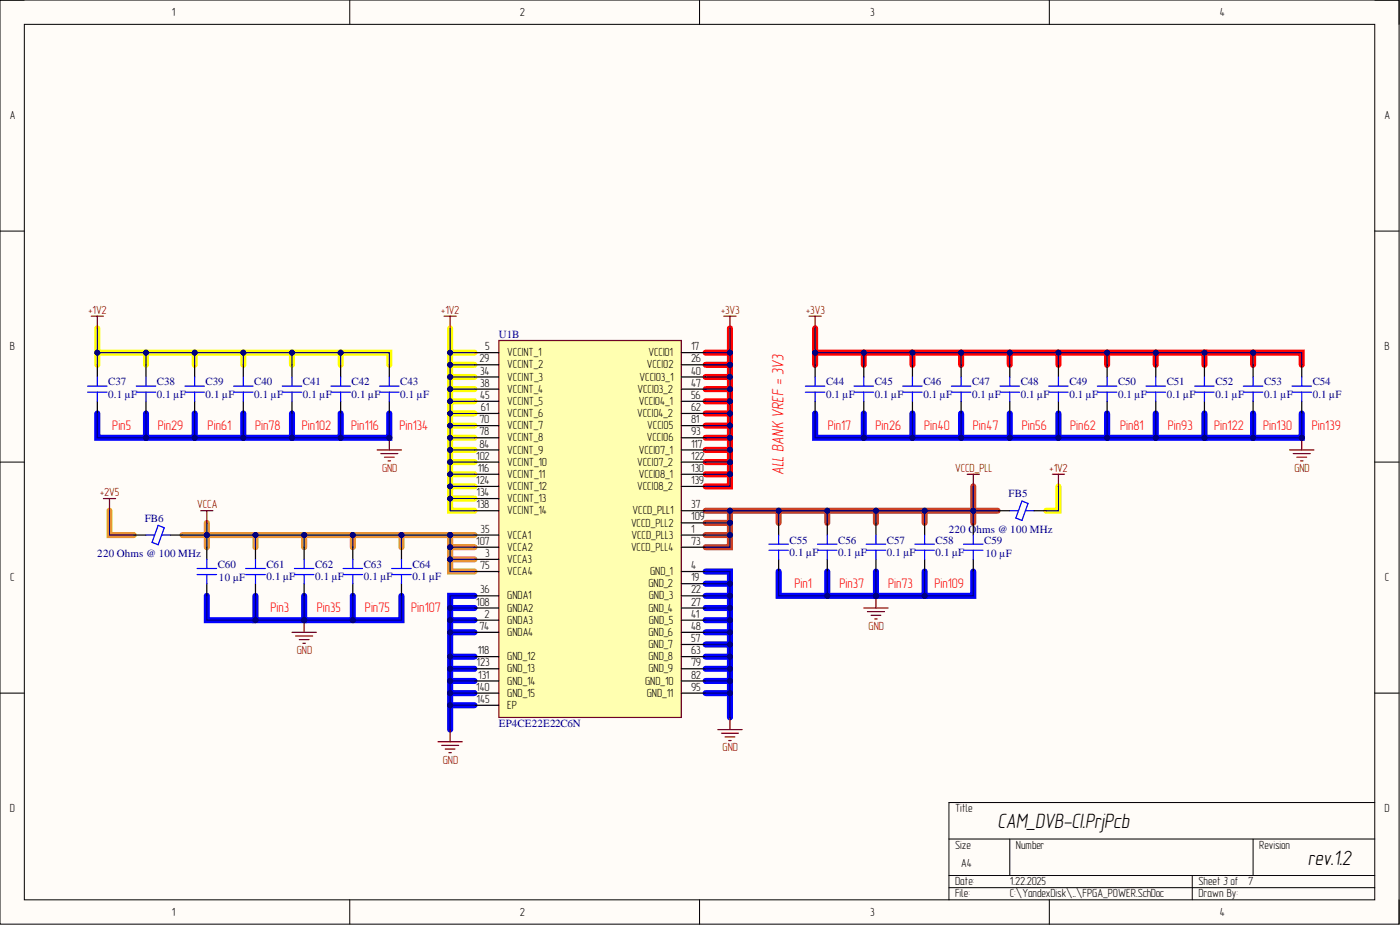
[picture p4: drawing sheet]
<svg xmlns="http://www.w3.org/2000/svg" width="292mm" height="193mm" viewBox="0 0 292 193" stroke-linecap="round" stroke-linejoin="round" font-family="sans-serif">
<defs><g id="words">
<g font-size="4.4">
<text x="208.1" y="172.8">CAM_DVB-CI.PrjPcb</text>
<text x="272.9" y="180.4">rev.1.2</text>
</g>
<text font-size="3.4" fill="#f00" x="163.5" y="99.2" transform="rotate(-90 163.5 99.2)">ALL BANK VREF = 3V3</text>
<g font-size="2.9" fill="#f00">
<text x="23.4" y="89.6">Pin5</text>
<text x="32.9" y="89.6">Pin29</text>
<text x="43.3" y="89.6">Pin61</text>
<text x="53.2" y="89.6">Pin78</text>
<text x="63" y="89.6">Pin102</text>
<text x="73.3" y="89.6">Pin116</text>
<text x="83.3" y="89.6">Pin134</text>
<text x="172.7" y="89.6">Pin17</text>
<text x="182.7" y="89.6">Pin26</text>
<text x="192.8" y="89.6">Pin40</text>
<text x="203" y="89.6">Pin47</text>
<text x="213.2" y="89.6">Pin56</text>
<text x="223.3" y="89.6">Pin62</text>
<text x="233.7" y="89.6">Pin81</text>
<text x="243.7" y="89.6">Pin93</text>
<text x="253.3" y="89.6">Pin122</text>
<text x="263.6" y="89.6">Pin130</text>
<text x="273.7" y="89.6">Pin139</text>
<text x="165.8" y="122.6">Pin1</text>
<text x="175.1" y="122.6">Pin37</text>
<text x="185.3" y="122.6">Pin73</text>
<text x="194.9" y="122.6">Pin109</text>
<text x="56.4" y="127.7">Pin3</text>
<text x="66.1" y="127.7">Pin35</text>
<text x="76.2" y="127.7">Pin75</text>
<text x="85.8" y="127.7">Pin107</text>
</g>
<g font-size="2.5">
<text x="35.9" y="3.3">1</text>
<text x="108.5" y="3.3">2</text>
<text x="181.6" y="3.3">3</text>
<text x="254.5" y="3.3">4</text>
<text x="2" y="24.9">A</text>
<text x="288.9" y="24.9">A</text>
<text x="2" y="73.1">B</text>
<text x="100" y="75.6">29</text>
<text x="101.2" y="73.1">5</text>
<text x="105.8" y="74.3">VCCINT_1</text>
<text x="105.8" y="76.9">VCCINT_2</text>
<text x="135" y="76.9">VCCIO2</text>
<text x="135.3" y="74.3">VCCIO1</text>
<text x="144.2" y="73.1">17</text>
<text x="144.2" y="75.6">26</text>
<text x="288.9" y="73.1">B</text>
<text x="100.2" y="78.1">34</text>
<text x="100.2" y="80.7">38</text>
<text x="100.2" y="83.2">45</text>
<text x="105.8" y="79.4">VCCINT_3</text>
<text x="105.8" y="81.9">VCCINT_4</text>
<text x="133" y="81.9">VCCIO3_2</text>
<text x="133.4" y="79.4">VCCIO3_1</text>
<text x="144.2" y="78.1">40</text>
<text x="144.2" y="80.7">47</text>
<text x="144.2" y="83.2">56</text>
<text x="100" y="88.3">70</text>
<text x="100.3" y="85.7">61</text>
<text x="105.8" y="84.5">VCCINT_5</text>
<text x="105.8" y="87">VCCINT_6</text>
<text x="105.8" y="89.6">VCCINT_7</text>
<text x="132.9" y="87">VCCIO4_2</text>
<text x="133.3" y="84.5">VCCIO4_1</text>
<text x="135" y="89.6">VCCIO5</text>
<text x="144.2" y="85.7">62</text>
<text x="144.2" y="88.3">81</text>
<text x="99.3" y="95.9">102</text>
<text x="100" y="93.4">84</text>
<text x="100" y="90.8">78</text>
<text x="105.8" y="94.6">VCCINT_9</text>
<text x="105.8" y="92.1">VCCINT_8</text>
<text x="133.3" y="94.6">VCCIO7_1</text>
<text x="135" y="92.1">VCCIO6</text>
<text x="144.2" y="90.8">93</text>
<text x="144.2" y="95.9">122</text>
<text x="144.2" y="93.4">117</text>
<text x="99.3" y="101">124</text>
<text x="99.7" y="98.4">116</text>
<text x="105.8" y="97.2">VCCINT_10</text>
<text x="105.8" y="99.7">VCCINT_11</text>
<text x="132.9" y="97.2">VCCIO7_2</text>
<text x="133.3" y="99.7">VCCIO8_1</text>
<text x="144.2" y="101">139</text>
<text x="144.2" y="98.4">130</text>
<text x="99.4" y="106">138</text>
<text x="99.4" y="103.5">134</text>
<text x="105.8" y="107.3">VCCINT_14</text>
<text x="105.8" y="104.8">VCCINT_13</text>
<text x="105.8" y="102.2">VCCINT_12</text>
<text x="132" y="107.3">VCCD_PLL1</text>
<text x="132.9" y="102.2">VCCIO8_2</text>
<text x="144.2" y="106">37</text>
<text x="99.3" y="113.6">107</text>
<text x="100.3" y="111.1">35</text>
<text x="105.8" y="112.4">VCCA1</text>
<text x="131.7" y="109.8">VCCD_PLL2</text>
<text x="131.7" y="112.4">VCCD_PLL3</text>
<text x="144.2" y="111.1">1</text>
<text x="144.2" y="113.6">73</text>
<text x="144.2" y="108.6">109</text>
<text x="100.2" y="118.7">75</text>
<text x="101.2" y="116.2">3</text>
<text x="105.8" y="117.5">VCCA3</text>
<text x="105.8" y="114.9">VCCA2</text>
<text x="105.8" y="120">VCCA4</text>
<text x="131.7" y="114.9">VCCD_PLL4</text>
<text x="135.6" y="120">GND_1</text>
<text x="144.2" y="118.7">4</text>
<text x="2.1" y="121.3">C</text>
<text x="100.2" y="123.8">36</text>
<text x="105.8" y="125.1">GNDA1</text>
<text x="135.3" y="122.5">GND_2</text>
<text x="135.4" y="125.1">GND_3</text>
<text x="144.2" y="121.3">19</text>
<text x="144.2" y="123.8">22</text>
<text x="288.9" y="121.3">C</text>
<text x="99.3" y="126.3">108</text>
<text x="100" y="131.4">74</text>
<text x="101.1" y="128.9">2</text>
<text x="105.8" y="130.1">GNDA3</text>
<text x="105.8" y="127.6">GNDA2</text>
<text x="135.3" y="127.6">GND_4</text>
<text x="135.4" y="130.1">GND_5</text>
<text x="144.2" y="126.3">27</text>
<text x="144.2" y="128.9">41</text>
<text x="144.2" y="131.4">48</text>
<text x="99.7" y="136.5">118</text>
<text x="105.8" y="132.7">GNDA4</text>
<text x="105.8" y="137.7">GND_12</text>
<text x="135.3" y="132.7">GND_6</text>
<text x="135.3" y="135.2">GND_7</text>
<text x="135.3" y="137.7">GND_8</text>
<text x="144.2" y="133.9">57</text>
<text x="144.2" y="136.5">63</text>
<text x="99.4" y="139">123</text>
<text x="99.8" y="141.6">131</text>
<text x="105.8" y="142.8">GND_14</text>
<text x="105.8" y="140.3">GND_13</text>
<text x="134.6" y="142.8">GND_10</text>
<text x="135.3" y="140.3">GND_9</text>
<text x="144.2" y="141.6">82</text>
<text x="144.2" y="139">79</text>
<text x="99.3" y="144.1">140</text>
<text x="99.4" y="146.6">145</text>
<text x="105.8" y="147.9">EP</text>
<text x="105.8" y="145.4">GND_15</text>
<text x="135" y="145.4">GND_11</text>
<text x="144.2" y="144.1">95</text>
<text x="2" y="169.5">D</text>
<text x="199.3" y="169.5">Title</text>
<text x="288.9" y="169.5">D</text>
<text x="199.3" y="177.1">Size</text>
<text x="212" y="177.1">Number</text>
<text x="262.7" y="177.1">Revision</text>
<text x="199.3" y="184.7">Date:</text>
<text x="200.5" y="180.9">A4</text>
<text x="210.7" y="184.7">1.22.2025</text>
<text x="250" y="184.7">Sheet 3 of</text>
<text x="260.2" y="184.7">7</text>
<text x="35.9" y="191">1</text>
<text x="108.5" y="191">2</text>
<text x="181.6" y="191">3</text>
<text x="199.3" y="187.2">File:</text>
<text x="210.7" y="187.2">C:\YandexDisk\..\FPGA_POWER.SchDoc</text>
<text x="250" y="187.2">Drawn By:</text>
<text x="254.5" y="191">4</text>
</g>
<g font-size="2.5" fill="#800000">
<text x="18.4" y="65.5">+1V2</text>
<text x="92.1" y="65.5">+1V2</text>
<text x="150.4" y="65.5">+3V3</text>
<text x="168.2" y="65.5">+3V3</text>
<text x="79.7" y="98.4">GND</text>
<text x="199.3" y="98.4">VCCD_PLL</text>
<text x="219" y="98.4">+1V2</text>
<text x="270.1" y="98.4">GND</text>
<text x="20.9" y="103.5">+2V5</text>
<text x="41.1" y="106">VCCA</text>
<text x="181.2" y="131.4">GND</text>
<text x="61.9" y="136.5">GND</text>
<text x="92.4" y="159.3">GND</text>
<text x="150.8" y="156.8">GND</text>
</g>
<g font-size="2.3" fill="#000080">
<text x="104.1" y="70.5">U1B</text>
<text x="22.6" y="83">0.1 µF</text>
<text x="22.6" y="80.4">C37</text>
<text x="32.7" y="83">0.1 µF</text>
<text x="32.7" y="80.4">C38</text>
<text x="42.9" y="83">0.1 µF</text>
<text x="42.9" y="80.4">C39</text>
<text x="53.1" y="83">0.1 µF</text>
<text x="53.1" y="80.4">C40</text>
<text x="63.2" y="83">0.1 µF</text>
<text x="63.2" y="80.4">C41</text>
<text x="73.4" y="83">0.1 µF</text>
<text x="73.4" y="80.4">C42</text>
<text x="83.5" y="83">0.1 µF</text>
<text x="83.5" y="80.4">C43</text>
<text x="172.4" y="83">0.1 µF</text>
<text x="172.4" y="80.4">C44</text>
<text x="182.5" y="83">0.1 µF</text>
<text x="182.5" y="80.4">C45</text>
<text x="192.7" y="83">0.1 µF</text>
<text x="192.7" y="80.4">C46</text>
<text x="202.8" y="83">0.1 µF</text>
<text x="202.8" y="80.4">C47</text>
<text x="213" y="83">0.1 µF</text>
<text x="213" y="80.4">C48</text>
<text x="223.1" y="83">0.1 µF</text>
<text x="223.1" y="80.4">C49</text>
<text x="233.3" y="83">0.1 µF</text>
<text x="233.3" y="80.4">C50</text>
<text x="243.4" y="83">0.1 µF</text>
<text x="243.4" y="80.4">C51</text>
<text x="253.6" y="83">0.1 µF</text>
<text x="253.6" y="80.4">C52</text>
<text x="263.7" y="83">0.1 µF</text>
<text x="263.7" y="80.4">C53</text>
<text x="273.9" y="83">0.1 µF</text>
<text x="273.9" y="80.4">C54</text>
<text x="210.4" y="103.8">FB5</text>
<text x="30.2" y="108.8">FB6</text>
<text x="164.7" y="113.4">C55</text>
<text x="174.9" y="113.4">C56</text>
<text x="185" y="113.4">C57</text>
<text x="195.2" y="113.4">C58</text>
<text x="198" y="111.1">220 O</text>
<text x="203.8" y="111.1">hms @ 100 MHz</text>
<text x="205.4" y="113.4">C59</text>
<text x="20.3" y="116.2">220 Ohms @ 100 MHz</text>
<text x="45.4" y="118.5">C60</text>
<text x="55.6" y="118.5">C61</text>
<text x="65.7" y="118.5">C62</text>
<text x="75.9" y="118.5">C63</text>
<text x="86" y="118.5">C64</text>
<text x="164.7" y="115.9">0.1 µF</text>
<text x="174.9" y="115.9">0.1 µF</text>
<text x="185" y="115.9">0.1 µF</text>
<text x="195.2" y="115.9">0.1 µF</text>
<text x="205.6" y="116.2">10 µF</text>
<text x="45.7" y="121.3">10 µF</text>
<text x="55.6" y="121">0.1 µF</text>
<text x="65.7" y="121">0.1 µF</text>
<text x="75.9" y="121">0.1 µF</text>
<text x="86" y="121">0.1 µF</text>
<text x="104.1" y="151.7">EP4CE22E22C6N</text>
</g>
</g></defs>
<path d="M0 0h291.9v192.8h-291.9z" fill-rule="evenodd" fill="#fffcf8"/>
<path d="M0 0h291.9v192.8h-291.9z" fill="none" stroke="#000" stroke-width=".21"/>
<path d="M5.1 5.1h281.7v182.6h-281.7z" fill-rule="evenodd" fill="#fffcf8"/>
<g fill="none" stroke="#000" stroke-width=".21">
<path d="M0 0h5.1M5.1 5.1h281.7v182.6h-281.7zM73 0v5.1M146 0v5.1M218.9 0v5.1M286.8 0h5.1v5.1M0 48.2h5.1M286.8 48.2h5.1M0 96.4h5.1M286.8 96.4h5.1M0 144.6h5.1M286.8 144.6h5.1"/>
<path d="M198 175h88.8M210.7 175v7.6M261.4 175v7.6M286.8 167.4h-88.8v20.3M73 187.7v5.1M146 187.7v5.1M198 182.6h88.8M198 185.2h88.8M218.9 187.7v5.1M248.8 182.6v5.1M291.9 187.7v5.1"/>
</g>
<g fill="none" stroke="#00f" stroke-width="1.3">
<path d="M20.3 86.3v5h60.9v-5M30.5 86.3v5M40.6 86.3v5M50.8 86.3v5M60.9 86.3v5M71.1 86.3v5M170.1 86.3v5h81.2v-5M180.2 86.3v5M190.4 86.3v5M200.5 86.3v5M210.7 86.3v5M220.8 86.3v5"/>
<path d="M231 86.3v5M241.1 86.3v5M261.4 86.3v5M271.6 86.3v5h-20.3M147.2 119.2h5.1v30.5M162.5 119.2v5.1h20.3M172.6 119.2v5.1M182.8 119.2v5.1h10.1v-5.1M203.1 119.2v5.1h-10.2M43.2 124.3v5.1h10.1M53.3 124.3v5.1h10.2v-5.1M73.6 124.3v5.1"/>
<path d="M83.8 124.3v5.1h-20.3M93.9 139.5h5.1M93.9 137h5.1M93.9 131.9h5.1M93.9 129.4h5.1M93.9 126.8h5.1M99 124.3h-5.1v27.9M147.2 139.5h5.1M147.2 137h5.1M147.2 134.5h5.1M147.2 131.9h5.1M147.2 129.4h5.1"/>
<path d="M147.2 126.8h5.1M147.2 124.3h5.1M147.2 121.8h5.1M93.9 144.6h5.1M93.9 142.1h5.1M93.9 147.1h5.1M147.2 144.6h5.1M147.2 142.1h5.1"/>
</g>
<g fill="none" stroke="#ff0" stroke-width="1.3">
<path d="M20.3 73.6h60.9v2.5M20.3 68.5v7.6M30.5 73.6v2.5M40.6 73.6v2.5M50.8 73.6v2.5M60.9 73.6v2.5M71.1 73.6v2.5M93.9 68.5v33h5.1M93.9 78.6h5.1M93.9 76.1h5.1M93.9 73.6h5.1M93.9 91.3h5.1"/>
<path d="M93.9 88.8h5.1M93.9 86.3h5.1M93.9 83.7h5.1M93.9 81.2h5.1M93.9 98.9h5.1M93.9 96.4h5.1M93.9 93.9h5.1M93.9 101.5v5h5.1M93.9 104h5.1M220.8 101.5v5h-2.5"/>
</g>
<g fill="none" stroke="#f00" stroke-width="1.3">
<path d="M147.2 78.6h5.1M147.2 76.1h5.1M147.2 73.6h5.1M152.3 68.5v33h-5.1M170.1 73.6h81.2v2.5M170.1 68.5v7.6M180.2 73.6v2.5M190.4 73.6v2.5M200.5 73.6v2.5M210.7 73.6v2.5M220.8 73.6v2.5M231 73.6v2.5"/>
<path d="M241.1 73.6v2.5M251.3 73.6h20.3v2.5M261.4 73.6v2.5M147.2 91.3h5.1M147.2 88.8h5.1M147.2 86.3h5.1M147.2 83.7h5.1M147.2 81.2h5.1M147.2 98.9h5.1M147.2 96.4h5.1M147.2 93.9h5.1"/>
</g>
<path d="M147.2 106.5h60.9M147.2 109.1h5.1M147.2 111.6h5.1M152.3 106.5v7.7h-5.1M162.5 106.5v2.6M172.6 106.5v2.6M182.8 106.5v2.6M192.9 106.5v2.6M203.1 101.5v7.6" fill="none" stroke="#cc4125" stroke-width="1.3"/>
<path d="M38.1 111.6h55.8M43.2 109.1v5.1M53.3 111.6v2.6M63.5 111.6v2.6M73.6 111.6v2.6M83.8 111.6v2.6M93.9 111.6v7.6h5.1M93.9 116.7h5.1M93.9 114.2h5.1M93.9 111.6h5.1" fill="none" stroke="#e69138" stroke-width="1.3"/>
<path d="M22.8 106.5v5.1h5.1" fill="none" stroke="#f90" stroke-width="1.3"/>
<g fill="none" stroke="#000" stroke-width=".25">
<path d="M20.3 76.1v2.5M30.5 76.1v2.5M40.6 76.1v2.5M50.8 76.1v2.5M60.9 76.1v2.5M71.1 76.1v2.5M81.2 76.1v2.5M170.1 76.1v2.5M180.2 76.1v2.5M190.4 76.1v2.5M200.5 76.1v2.5M210.7 76.1v2.5"/>
<path d="M220.8 76.1v2.5M231 76.1v2.5M241.1 76.1v2.5M251.3 76.1v2.5M261.4 76.1v2.5M271.6 76.1v2.5M20.3 83.7v2.6M30.5 83.7v2.6M40.6 83.7v2.6M50.8 83.7v2.6M60.9 83.7v2.6M71.1 83.7v2.6"/>
<path d="M81.2 83.7v2.6M170.1 83.7v2.6M180.2 83.7v2.6M190.4 83.7v2.6M200.5 83.7v2.6M210.7 83.7v2.6M220.8 83.7v2.6M231 83.7v2.6M241.1 83.7v2.6M251.3 83.7v2.6M261.4 83.7v2.6M271.6 83.7v2.6"/>
<path d="M53.3 114.2v2.5M63.5 114.2v2.5M182.8 109.1v2.5M182.8 116.7v2.5M192.9 109.1v2.5M192.9 116.7v2.5M53.3 121.8v2.5M63.5 121.8v2.5"/>
</g>
<g fill="none" stroke="#00f" stroke-width=".25">
<path d="M20.3 78.6v1.9M30.5 78.6v1.9M40.6 78.6v1.9M50.8 78.6v1.9M60.9 78.6v1.9M71.1 78.6v1.9M81.2 78.6v1.9M170.1 78.6v1.9M180.2 78.6v1.9M190.4 78.6v1.9M200.5 78.6v1.9M210.7 78.6v1.9"/>
<path d="M220.8 78.6v1.9M231 78.6v1.9M241.1 78.6v1.9M251.3 78.6v1.9M261.4 78.6v1.9M271.6 78.6v1.9M18.3 80.5h4M18.3 81.8h4M20.3 81.8v1.9M28.4 80.5h4.1M28.4 81.8h4.1M30.5 81.8v1.9"/>
<path d="M38.6 80.5h4M38.6 81.8h4M40.6 81.8v1.9M48.7 80.5h4.1M48.7 81.8h4.1M50.8 81.8v1.9M58.9 80.5h4.1M58.9 81.8h4.1M60.9 81.8v1.9M69 80.5h4.1M69 81.8h4.1M71.1 81.8v1.9"/>
<path d="M79.2 80.5h4.1M79.2 81.8h4.1M81.2 81.8v1.9M168 80.5h4.1M168 81.8h4.1M170.1 81.8v1.9M178.2 80.5h4.1M178.2 81.8h4.1M180.2 81.8v1.9M188.3 80.5h4.1M188.3 81.8h4.1M190.4 81.8v1.9"/>
<path d="M198.5 80.5h4.1M198.5 81.8h4.1M200.5 81.8v1.9M208.7 80.5h4M208.7 81.8h4M210.7 81.8v1.9M218.8 80.5h4.1M218.8 81.8h4.1M220.8 81.8v1.9M229 80.5h4M229 81.8h4M231 81.8v1.9"/>
<path d="M239.1 80.5h4.1M239.1 81.8h4.1M241.1 81.8v1.9M249.3 80.5h4M249.3 81.8h4M251.3 81.8v1.9M259.4 80.5h4.1M259.4 81.8h4.1M261.4 81.8v1.9M269.6 80.5h4M269.6 81.8h4M271.6 81.8v1.9"/>
<path d="M51.3 118.6h4M51.3 119.9h4M53.3 116.7v1.9M53.3 119.9v1.9M61.4 118.6h4.1M61.4 119.9h4.1M63.5 116.7v1.9M63.5 119.9v1.9M180.7 113.5h4.1M180.7 114.8h4.1M182.8 111.6v1.9M182.8 114.8v1.9"/>
<path d="M190.9 113.5h4M190.9 114.8h4M192.9 111.6v1.9M192.9 114.8v1.9"/>
</g>
<path d="M19 66h2.6M20.3 66v2.5M78.7 93.9h5.1M79.5 94.6h3.5M80.2 95.4h2M81 96.1h.5M81.2 91.3v2.6M21.6 104h2.5M22.8 104v2.5" fill="none" stroke="#800000" stroke-width=".25"/>
<circle cx="81.2" cy="91.3" r=".51" fill="#000080"/>
<circle cx="81.2" cy="91.3" r=".51" fill="none" stroke="#000080" stroke-width=".21"/>
<path d="M60.9 131.9h5.1M61.7 132.7h3.5M62.4 133.4h2.1M63.2 134.2h.5M63.5 129.4v2.5" fill="none" stroke="#800000" stroke-width=".25"/>
<circle cx="63.5" cy="129.4" r=".51" fill="#000080"/>
<circle cx="63.5" cy="129.4" r=".51" fill="none" stroke="#000080" stroke-width=".21"/>
<path d="M269.1 93.9h5M269.8 94.6h3.6M270.6 95.4h2M271.3 96.1h.6M271.6 91.3v2.6" fill="none" stroke="#800000" stroke-width=".25"/>
<circle cx="271.6" cy="91.3" r=".51" fill="#000080"/>
<circle cx="271.6" cy="91.3" r=".51" fill="none" stroke="#000080" stroke-width=".21"/>
<path d="M104.1 71h38v78.7h-38z" fill-rule="evenodd" fill="#ffffb0"/>
<g fill="none" stroke="#800000" stroke-width=".25">
<path d="M92.6 66h2.6M93.9 66v2.5M104.1 71h38v78.7h-38zM151 66h2.6M152.3 66v2.5M219.6 98.9h2.5M220.8 98.9v2.6M180.2 126.8h5.1M181 127.6h3.5M181.7 128.4h2.1M182.5 129.1h.5M182.8 124.3v2.5"/>
<path d="M91.4 154.7h5.1M92.1 155.5h3.6M92.9 156.3h2M93.7 157h.5M93.9 152.2v2.5M149.8 152.2h5M150.5 153h3.6M151.3 153.7h2M152 154.5h.6M152.3 149.7v2.5"/>
</g>
<g fill="none" stroke="#000" stroke-width=".25">
<path d="M99 73.6h5.1M99 76.1h5.1M99 78.6h5.1M142.1 73.6h5.1M142.1 76.1h5.1M142.1 78.6h5.1M99 81.2h5.1M99 83.7h5.1M99 86.3h5.1M99 88.8h5.1M99 96.4h5.1M99 91.3h5.1"/>
<path d="M99 93.9h5.1M99 98.9h5.1M142.1 81.2h5.1M142.1 83.7h5.1M142.1 86.3h5.1M142.1 88.8h5.1M142.1 96.4h5.1M142.1 91.3h5.1M142.1 93.9h5.1M142.1 98.9h5.1M27.9 111.6h2.6M35.5 111.6h2.6"/>
<path d="M73.6 114.2v2.5M83.8 114.2v2.5M99 111.6h5.1M99 116.7h5.1M99 106.5h5.1M99 114.2h5.1M99 119.2h5.1M99 101.5h5.1M99 104h5.1M142.1 111.6h5.1M142.1 106.5h5.1M142.1 114.2h5.1"/>
<path d="M142.1 119.2h5.1M142.1 101.5h5.1M142.1 109.1h5.1M162.5 109.1v2.5M162.5 116.7v2.5M172.6 109.1v2.5M172.6 116.7v2.5M73.6 121.8v2.5M83.8 121.8v2.5M99 129.4h5.1M99 124.3h5.1M99 126.8h5.1"/>
<path d="M99 131.9h5.1M99 137h5.1M99 139.5h5.1M142.1 129.4h5.1M142.1 121.8h5.1M142.1 124.3h5.1M142.1 126.8h5.1M142.1 131.9h5.1M142.1 134.5h5.1M142.1 137h5.1M142.1 139.5h5.1M99 144.6h5.1"/>
<path d="M99 142.1h5.1M99 147.1h5.1M142.1 144.6h5.1M142.1 142.1h5.1"/>
</g>
<g fill="none" stroke="#00f" stroke-width=".25">
<path d="M30.5 111.6h1.7M33 109.6l1.3 .5-1.3 3.5-1.3-.5zM33.8 111.6h1.7M71.6 118.6h4M71.6 119.9h4M73.6 116.7v1.9M73.6 119.9v1.9M81.7 118.6h4.1M81.7 119.9h4.1M83.8 116.7v1.9M83.8 119.9v1.9M160.4 113.5h4.1"/>
<path d="M160.4 114.8h4.1M162.5 111.6v1.9M162.5 114.8v1.9M170.6 113.5h4M170.6 114.8h4M172.6 111.6v1.9M172.6 114.8v1.9"/>
</g>
<circle cx="182.8" cy="124.3" r=".51" fill="#000080"/>
<circle cx="182.8" cy="124.3" r=".51" fill="none" stroke="#000080" stroke-width=".21"/>
<path d="M41.1 118.6h4.1M41.1 119.9h4.1M43.2 116.7v1.9M43.2 119.9v1.9M201 113.5h4.1M201 114.8h4.1M203.1 111.6v1.9M203.1 114.8v1.9M210.7 106.5h1.8M213.2 104.5l1.3 .5-1.3 3.6-1.2-.5zM214 106.5h1.8" fill="none" stroke="#00f" stroke-width=".25"/>
<path d="M43.2 114.2v2.5M203.1 109.1v2.5M203.1 116.7v2.5M208.1 106.5h2.6M215.8 106.5h2.5M43.2 121.8v2.5" fill="none" stroke="#000" stroke-width=".25"/>
<path d="M168.8 66h2.5M170.1 66v2.5M201.8 98.9h2.5M203.1 98.9v2.6M41.9 106.5h2.5M43.2 106.5v2.6" fill="none" stroke="#800000" stroke-width=".25"/>
<path d="M53.3 124.3v5.1h10.2v-5.1" fill="none" stroke="#000080" stroke-width=".25"/>
<circle cx="53.3" cy="129.4" r=".51" fill="#000080"/>
<circle cx="53.3" cy="129.4" r=".51" fill="none" stroke="#000080" stroke-width=".21"/>
<circle cx="63.5" cy="129.4" r=".51" fill="#000080"/>
<circle cx="63.5" cy="129.4" r=".51" fill="none" stroke="#000080" stroke-width=".21"/>
<path d="M30.5 86.3v5" fill="none" stroke="#000080" stroke-width=".25"/>
<circle cx="30.5" cy="91.3" r=".51" fill="#000080"/>
<circle cx="30.5" cy="91.3" r=".51" fill="none" stroke="#000080" stroke-width=".21"/>
<path d="M40.6 86.3v5" fill="none" stroke="#000080" stroke-width=".25"/>
<circle cx="40.6" cy="91.3" r=".51" fill="#000080"/>
<circle cx="40.6" cy="91.3" r=".51" fill="none" stroke="#000080" stroke-width=".21"/>
<path d="M50.8 86.3v5" fill="none" stroke="#000080" stroke-width=".25"/>
<circle cx="50.8" cy="91.3" r=".51" fill="#000080"/>
<circle cx="50.8" cy="91.3" r=".51" fill="none" stroke="#000080" stroke-width=".21"/>
<path d="M60.9 86.3v5" fill="none" stroke="#000080" stroke-width=".25"/>
<circle cx="60.9" cy="91.3" r=".51" fill="#000080"/>
<circle cx="60.9" cy="91.3" r=".51" fill="none" stroke="#000080" stroke-width=".21"/>
<path d="M71.1 86.3v5" fill="none" stroke="#000080" stroke-width=".25"/>
<circle cx="71.1" cy="91.3" r=".51" fill="#000080"/>
<circle cx="71.1" cy="91.3" r=".51" fill="none" stroke="#000080" stroke-width=".21"/>
<path d="M180.2 86.3v5" fill="none" stroke="#000080" stroke-width=".25"/>
<circle cx="180.2" cy="91.3" r=".51" fill="#000080"/>
<circle cx="180.2" cy="91.3" r=".51" fill="none" stroke="#000080" stroke-width=".21"/>
<path d="M190.4 86.3v5" fill="none" stroke="#000080" stroke-width=".25"/>
<circle cx="190.4" cy="91.3" r=".51" fill="#000080"/>
<circle cx="190.4" cy="91.3" r=".51" fill="none" stroke="#000080" stroke-width=".21"/>
<path d="M200.5 86.3v5" fill="none" stroke="#000080" stroke-width=".25"/>
<circle cx="200.5" cy="91.3" r=".51" fill="#000080"/>
<circle cx="200.5" cy="91.3" r=".51" fill="none" stroke="#000080" stroke-width=".21"/>
<path d="M210.7 86.3v5" fill="none" stroke="#000080" stroke-width=".25"/>
<circle cx="210.7" cy="91.3" r=".51" fill="#000080"/>
<circle cx="210.7" cy="91.3" r=".51" fill="none" stroke="#000080" stroke-width=".21"/>
<path d="M220.8 86.3v5" fill="none" stroke="#000080" stroke-width=".25"/>
<circle cx="220.8" cy="91.3" r=".51" fill="#000080"/>
<circle cx="220.8" cy="91.3" r=".51" fill="none" stroke="#000080" stroke-width=".21"/>
<path d="M231 86.3v5" fill="none" stroke="#000080" stroke-width=".25"/>
<circle cx="231" cy="91.3" r=".51" fill="#000080"/>
<circle cx="231" cy="91.3" r=".51" fill="none" stroke="#000080" stroke-width=".21"/>
<path d="M241.1 86.3v5" fill="none" stroke="#000080" stroke-width=".25"/>
<circle cx="241.1" cy="91.3" r=".51" fill="#000080"/>
<circle cx="241.1" cy="91.3" r=".51" fill="none" stroke="#000080" stroke-width=".21"/>
<path d="M261.4 86.3v5" fill="none" stroke="#000080" stroke-width=".25"/>
<circle cx="261.5" cy="91.3" r=".51" fill="#000080"/>
<circle cx="261.5" cy="91.3" r=".51" fill="none" stroke="#000080" stroke-width=".21"/>
<path d="M71.1 73.6v2.5" fill="none" stroke="#000080" stroke-width=".25"/>
<circle cx="71.1" cy="73.6" r=".51" fill="#000080"/>
<circle cx="71.1" cy="73.6" r=".51" fill="none" stroke="#000080" stroke-width=".21"/>
<path d="M60.9 73.6v2.5" fill="none" stroke="#000080" stroke-width=".25"/>
<circle cx="60.9" cy="73.6" r=".51" fill="#000080"/>
<circle cx="60.9" cy="73.6" r=".51" fill="none" stroke="#000080" stroke-width=".21"/>
<path d="M50.8 73.6v2.5" fill="none" stroke="#000080" stroke-width=".25"/>
<circle cx="50.8" cy="73.6" r=".51" fill="#000080"/>
<circle cx="50.8" cy="73.6" r=".51" fill="none" stroke="#000080" stroke-width=".21"/>
<path d="M40.6 73.6v2.5" fill="none" stroke="#000080" stroke-width=".25"/>
<circle cx="40.6" cy="73.6" r=".51" fill="#000080"/>
<circle cx="40.6" cy="73.6" r=".51" fill="none" stroke="#000080" stroke-width=".21"/>
<path d="M30.5 73.6v2.5" fill="none" stroke="#000080" stroke-width=".25"/>
<circle cx="30.5" cy="73.6" r=".51" fill="#000080"/>
<circle cx="30.5" cy="73.6" r=".51" fill="none" stroke="#000080" stroke-width=".21"/>
<path d="M241.1 73.6v2.5" fill="none" stroke="#000080" stroke-width=".25"/>
<circle cx="241.1" cy="73.6" r=".51" fill="#000080"/>
<circle cx="241.1" cy="73.6" r=".51" fill="none" stroke="#000080" stroke-width=".21"/>
<path d="M231 73.6v2.5" fill="none" stroke="#000080" stroke-width=".25"/>
<circle cx="231" cy="73.6" r=".51" fill="#000080"/>
<circle cx="231" cy="73.6" r=".51" fill="none" stroke="#000080" stroke-width=".21"/>
<path d="M220.8 73.6v2.5" fill="none" stroke="#000080" stroke-width=".25"/>
<circle cx="220.8" cy="73.6" r=".51" fill="#000080"/>
<circle cx="220.8" cy="73.6" r=".51" fill="none" stroke="#000080" stroke-width=".21"/>
<path d="M210.7 73.6v2.5" fill="none" stroke="#000080" stroke-width=".25"/>
<circle cx="210.7" cy="73.6" r=".51" fill="#000080"/>
<circle cx="210.7" cy="73.6" r=".51" fill="none" stroke="#000080" stroke-width=".21"/>
<path d="M200.5 73.6v2.5" fill="none" stroke="#000080" stroke-width=".25"/>
<circle cx="200.5" cy="73.6" r=".51" fill="#000080"/>
<circle cx="200.5" cy="73.6" r=".51" fill="none" stroke="#000080" stroke-width=".21"/>
<path d="M190.4 73.6v2.5" fill="none" stroke="#000080" stroke-width=".25"/>
<circle cx="190.4" cy="73.6" r=".51" fill="#000080"/>
<circle cx="190.4" cy="73.6" r=".51" fill="none" stroke="#000080" stroke-width=".21"/>
<path d="M180.2 73.6v2.5" fill="none" stroke="#000080" stroke-width=".25"/>
<circle cx="180.2" cy="73.6" r=".51" fill="#000080"/>
<circle cx="180.2" cy="73.6" r=".51" fill="none" stroke="#000080" stroke-width=".21"/>
<path d="M261.4 73.6v2.5" fill="none" stroke="#000080" stroke-width=".25"/>
<circle cx="261.5" cy="73.6" r=".51" fill="#000080"/>
<circle cx="261.5" cy="73.6" r=".51" fill="none" stroke="#000080" stroke-width=".21"/>
<path d="M147.2 144.6h5.1" fill="none" stroke="#000080" stroke-width=".25"/>
<circle cx="152.3" cy="144.6" r=".51" fill="#000080"/>
<circle cx="152.3" cy="144.6" r=".51" fill="none" stroke="#000080" stroke-width=".21"/>
<path d="M147.2 142.1h5.1" fill="none" stroke="#000080" stroke-width=".25"/>
<circle cx="152.3" cy="142.1" r=".51" fill="#000080"/>
<circle cx="152.3" cy="142.1" r=".51" fill="none" stroke="#000080" stroke-width=".21"/>
<path d="M147.2 139.5h5.1" fill="none" stroke="#000080" stroke-width=".25"/>
<circle cx="152.3" cy="139.5" r=".51" fill="#000080"/>
<circle cx="152.3" cy="139.5" r=".51" fill="none" stroke="#000080" stroke-width=".21"/>
<path d="M147.2 137h5.1" fill="none" stroke="#000080" stroke-width=".25"/>
<circle cx="152.3" cy="137" r=".51" fill="#000080"/>
<circle cx="152.3" cy="137" r=".51" fill="none" stroke="#000080" stroke-width=".21"/>
<path d="M147.2 134.5h5.1" fill="none" stroke="#000080" stroke-width=".25"/>
<circle cx="152.3" cy="134.5" r=".51" fill="#000080"/>
<circle cx="152.3" cy="134.5" r=".51" fill="none" stroke="#000080" stroke-width=".21"/>
<path d="M147.2 131.9h5.1" fill="none" stroke="#000080" stroke-width=".25"/>
<circle cx="152.3" cy="131.9" r=".51" fill="#000080"/>
<circle cx="152.3" cy="131.9" r=".51" fill="none" stroke="#000080" stroke-width=".21"/>
<path d="M147.2 129.4h5.1" fill="none" stroke="#000080" stroke-width=".25"/>
<circle cx="152.3" cy="129.4" r=".51" fill="#000080"/>
<circle cx="152.3" cy="129.4" r=".51" fill="none" stroke="#000080" stroke-width=".21"/>
<path d="M147.2 126.8h5.1" fill="none" stroke="#000080" stroke-width=".25"/>
<circle cx="152.3" cy="126.8" r=".51" fill="#000080"/>
<circle cx="152.3" cy="126.8" r=".51" fill="none" stroke="#000080" stroke-width=".21"/>
<path d="M147.2 124.3h5.1" fill="none" stroke="#000080" stroke-width=".25"/>
<circle cx="152.3" cy="124.3" r=".51" fill="#000080"/>
<circle cx="152.3" cy="124.3" r=".51" fill="none" stroke="#000080" stroke-width=".21"/>
<path d="M147.2 121.8h5.1" fill="none" stroke="#000080" stroke-width=".25"/>
<circle cx="152.3" cy="121.8" r=".51" fill="#000080"/>
<circle cx="152.3" cy="121.8" r=".51" fill="none" stroke="#000080" stroke-width=".21"/>
<path d="M93.9 147.1h5.1" fill="none" stroke="#000080" stroke-width=".25"/>
<circle cx="93.9" cy="147.1" r=".51" fill="#000080"/>
<circle cx="93.9" cy="147.1" r=".51" fill="none" stroke="#000080" stroke-width=".21"/>
<path d="M93.9 144.6h5.1" fill="none" stroke="#000080" stroke-width=".25"/>
<circle cx="93.9" cy="144.6" r=".51" fill="#000080"/>
<circle cx="93.9" cy="144.6" r=".51" fill="none" stroke="#000080" stroke-width=".21"/>
<path d="M93.9 142.1h5.1" fill="none" stroke="#000080" stroke-width=".25"/>
<circle cx="93.9" cy="142.1" r=".51" fill="#000080"/>
<circle cx="93.9" cy="142.1" r=".51" fill="none" stroke="#000080" stroke-width=".21"/>
<path d="M93.9 139.5h5.1" fill="none" stroke="#000080" stroke-width=".25"/>
<circle cx="93.9" cy="139.5" r=".51" fill="#000080"/>
<circle cx="93.9" cy="139.5" r=".51" fill="none" stroke="#000080" stroke-width=".21"/>
<path d="M93.9 137h5.1" fill="none" stroke="#000080" stroke-width=".25"/>
<circle cx="93.9" cy="137" r=".51" fill="#000080"/>
<circle cx="93.9" cy="137" r=".51" fill="none" stroke="#000080" stroke-width=".21"/>
<path d="M93.9 131.9h5.1" fill="none" stroke="#000080" stroke-width=".25"/>
<circle cx="93.9" cy="131.9" r=".51" fill="#000080"/>
<circle cx="93.9" cy="131.9" r=".51" fill="none" stroke="#000080" stroke-width=".21"/>
<path d="M93.9 129.4h5.1" fill="none" stroke="#000080" stroke-width=".25"/>
<circle cx="93.9" cy="129.4" r=".51" fill="#000080"/>
<circle cx="93.9" cy="129.4" r=".51" fill="none" stroke="#000080" stroke-width=".21"/>
<path d="M93.9 126.8h5.1" fill="none" stroke="#000080" stroke-width=".25"/>
<circle cx="93.9" cy="126.8" r=".51" fill="#000080"/>
<circle cx="93.9" cy="126.8" r=".51" fill="none" stroke="#000080" stroke-width=".21"/>
<path d="M147.2 91.3h5.1" fill="none" stroke="#000080" stroke-width=".25"/>
<circle cx="152.3" cy="91.3" r=".51" fill="#000080"/>
<circle cx="152.3" cy="91.3" r=".51" fill="none" stroke="#000080" stroke-width=".21"/>
<path d="M147.2 88.8h5.1" fill="none" stroke="#000080" stroke-width=".25"/>
<circle cx="152.3" cy="88.8" r=".51" fill="#000080"/>
<circle cx="152.3" cy="88.8" r=".51" fill="none" stroke="#000080" stroke-width=".21"/>
<path d="M147.2 86.3h5.1" fill="none" stroke="#000080" stroke-width=".25"/>
<circle cx="152.3" cy="86.3" r=".51" fill="#000080"/>
<circle cx="152.3" cy="86.3" r=".51" fill="none" stroke="#000080" stroke-width=".21"/>
<path d="M147.2 83.7h5.1" fill="none" stroke="#000080" stroke-width=".25"/>
<circle cx="152.3" cy="83.7" r=".51" fill="#000080"/>
<circle cx="152.3" cy="83.7" r=".51" fill="none" stroke="#000080" stroke-width=".21"/>
<path d="M147.2 81.2h5.1" fill="none" stroke="#000080" stroke-width=".25"/>
<circle cx="152.3" cy="81.2" r=".51" fill="#000080"/>
<circle cx="152.3" cy="81.2" r=".51" fill="none" stroke="#000080" stroke-width=".21"/>
<path d="M147.2 78.6h5.1" fill="none" stroke="#000080" stroke-width=".25"/>
<circle cx="152.3" cy="78.6" r=".51" fill="#000080"/>
<circle cx="152.3" cy="78.6" r=".51" fill="none" stroke="#000080" stroke-width=".21"/>
<path d="M147.2 76.1h5.1" fill="none" stroke="#000080" stroke-width=".25"/>
<circle cx="152.3" cy="76.1" r=".51" fill="#000080"/>
<circle cx="152.3" cy="76.1" r=".51" fill="none" stroke="#000080" stroke-width=".21"/>
<path d="M147.2 73.6h5.1" fill="none" stroke="#000080" stroke-width=".25"/>
<circle cx="152.3" cy="73.6" r=".51" fill="#000080"/>
<circle cx="152.3" cy="73.6" r=".51" fill="none" stroke="#000080" stroke-width=".21"/>
<path d="M93.9 104h5.1" fill="none" stroke="#000080" stroke-width=".25"/>
<circle cx="93.9" cy="104" r=".51" fill="#000080"/>
<circle cx="93.9" cy="104" r=".51" fill="none" stroke="#000080" stroke-width=".21"/>
<path d="M147.2 98.9h5.1" fill="none" stroke="#000080" stroke-width=".25"/>
<circle cx="152.3" cy="98.9" r=".51" fill="#000080"/>
<circle cx="152.3" cy="98.9" r=".51" fill="none" stroke="#000080" stroke-width=".21"/>
<path d="M147.2 96.4h5.1" fill="none" stroke="#000080" stroke-width=".25"/>
<circle cx="152.3" cy="96.4" r=".51" fill="#000080"/>
<circle cx="152.3" cy="96.4" r=".51" fill="none" stroke="#000080" stroke-width=".21"/>
<path d="M147.2 93.9h5.1" fill="none" stroke="#000080" stroke-width=".25"/>
<circle cx="152.3" cy="93.9" r=".51" fill="#000080"/>
<circle cx="152.3" cy="93.9" r=".51" fill="none" stroke="#000080" stroke-width=".21"/>
<path d="M93.9 91.3h5.1" fill="none" stroke="#000080" stroke-width=".25"/>
<circle cx="93.9" cy="91.3" r=".51" fill="#000080"/>
<circle cx="93.9" cy="91.3" r=".51" fill="none" stroke="#000080" stroke-width=".21"/>
<path d="M93.9 88.8h5.1" fill="none" stroke="#000080" stroke-width=".25"/>
<circle cx="93.9" cy="88.8" r=".51" fill="#000080"/>
<circle cx="93.9" cy="88.8" r=".51" fill="none" stroke="#000080" stroke-width=".21"/>
<path d="M93.9 86.3h5.1" fill="none" stroke="#000080" stroke-width=".25"/>
<circle cx="93.9" cy="86.3" r=".51" fill="#000080"/>
<circle cx="93.9" cy="86.3" r=".51" fill="none" stroke="#000080" stroke-width=".21"/>
<path d="M93.9 83.7h5.1" fill="none" stroke="#000080" stroke-width=".25"/>
<circle cx="93.9" cy="83.7" r=".51" fill="#000080"/>
<circle cx="93.9" cy="83.7" r=".51" fill="none" stroke="#000080" stroke-width=".21"/>
<path d="M93.9 81.2h5.1" fill="none" stroke="#000080" stroke-width=".25"/>
<circle cx="93.9" cy="81.2" r=".51" fill="#000080"/>
<circle cx="93.9" cy="81.2" r=".51" fill="none" stroke="#000080" stroke-width=".21"/>
<path d="M93.9 78.6h5.1" fill="none" stroke="#000080" stroke-width=".25"/>
<circle cx="93.9" cy="78.6" r=".51" fill="#000080"/>
<circle cx="93.9" cy="78.6" r=".51" fill="none" stroke="#000080" stroke-width=".21"/>
<path d="M93.9 76.1h5.1" fill="none" stroke="#000080" stroke-width=".25"/>
<circle cx="93.9" cy="76.1" r=".51" fill="#000080"/>
<circle cx="93.9" cy="76.1" r=".51" fill="none" stroke="#000080" stroke-width=".21"/>
<path d="M93.9 73.6h5.1" fill="none" stroke="#000080" stroke-width=".25"/>
<circle cx="93.9" cy="73.6" r=".51" fill="#000080"/>
<circle cx="93.9" cy="73.6" r=".51" fill="none" stroke="#000080" stroke-width=".21"/>
<path d="M93.9 98.9h5.1" fill="none" stroke="#000080" stroke-width=".25"/>
<circle cx="93.9" cy="98.9" r=".51" fill="#000080"/>
<circle cx="93.9" cy="98.9" r=".51" fill="none" stroke="#000080" stroke-width=".21"/>
<path d="M93.9 96.4h5.1" fill="none" stroke="#000080" stroke-width=".25"/>
<circle cx="93.9" cy="96.4" r=".51" fill="#000080"/>
<circle cx="93.9" cy="96.4" r=".51" fill="none" stroke="#000080" stroke-width=".21"/>
<path d="M93.9 93.9h5.1" fill="none" stroke="#000080" stroke-width=".25"/>
<circle cx="93.9" cy="93.9" r=".51" fill="#000080"/>
<circle cx="93.9" cy="93.9" r=".51" fill="none" stroke="#000080" stroke-width=".21"/>
<path d="M147.2 109.1h5.1" fill="none" stroke="#000080" stroke-width=".25"/>
<circle cx="152.3" cy="109.1" r=".51" fill="#000080"/>
<circle cx="152.3" cy="109.1" r=".51" fill="none" stroke="#000080" stroke-width=".21"/>
<path d="M147.2 111.6h5.1" fill="none" stroke="#000080" stroke-width=".25"/>
<circle cx="152.3" cy="111.6" r=".51" fill="#000080"/>
<circle cx="152.3" cy="111.6" r=".51" fill="none" stroke="#000080" stroke-width=".21"/>
<path d="M93.9 116.7h5.1" fill="none" stroke="#000080" stroke-width=".25"/>
<circle cx="93.9" cy="116.7" r=".51" fill="#000080"/>
<circle cx="93.9" cy="116.7" r=".51" fill="none" stroke="#000080" stroke-width=".21"/>
<path d="M93.9 114.2h5.1" fill="none" stroke="#000080" stroke-width=".25"/>
<circle cx="93.9" cy="114.2" r=".51" fill="#000080"/>
<circle cx="93.9" cy="114.2" r=".51" fill="none" stroke="#000080" stroke-width=".21"/>
<path d="M22.8 106.5v5.1h5.1M73.6 124.3v5.1" fill="none" stroke="#000080" stroke-width=".25"/>
<circle cx="73.6" cy="129.4" r=".51" fill="#000080"/>
<circle cx="73.6" cy="129.4" r=".51" fill="none" stroke="#000080" stroke-width=".21"/>
<path d="M182.8 119.2v5.1h10.1v-5.1" fill="none" stroke="#000080" stroke-width=".25"/>
<circle cx="192.9" cy="124.3" r=".51" fill="#000080"/>
<circle cx="192.9" cy="124.3" r=".51" fill="none" stroke="#000080" stroke-width=".21"/>
<circle cx="182.8" cy="124.3" r=".51" fill="#000080"/>
<circle cx="182.8" cy="124.3" r=".51" fill="none" stroke="#000080" stroke-width=".21"/>
<path d="M172.6 119.2v5.1" fill="none" stroke="#000080" stroke-width=".25"/>
<circle cx="172.6" cy="124.3" r=".51" fill="#000080"/>
<circle cx="172.6" cy="124.3" r=".51" fill="none" stroke="#000080" stroke-width=".21"/>
<path d="M162.5 106.5v2.6M220.8 101.5v5h-2.5" fill="none" stroke="#000080" stroke-width=".25"/>
<circle cx="162.5" cy="106.5" r=".51" fill="#000080"/>
<circle cx="162.5" cy="106.5" r=".51" fill="none" stroke="#000080" stroke-width=".21"/>
<path d="M172.6 106.5v2.6" fill="none" stroke="#000080" stroke-width=".25"/>
<circle cx="172.6" cy="106.5" r=".51" fill="#000080"/>
<circle cx="172.6" cy="106.5" r=".51" fill="none" stroke="#000080" stroke-width=".21"/>
<path d="M192.9 106.5v2.6" fill="none" stroke="#000080" stroke-width=".25"/>
<circle cx="192.9" cy="106.5" r=".51" fill="#000080"/>
<circle cx="192.9" cy="106.5" r=".51" fill="none" stroke="#000080" stroke-width=".21"/>
<path d="M203.1 101.5v5" fill="none" stroke="#000080" stroke-width=".25"/>
<circle cx="203.1" cy="106.5" r=".51" fill="#000080"/>
<circle cx="203.1" cy="106.5" r=".51" fill="none" stroke="#000080" stroke-width=".21"/>
<path d="M93.9 111.6h5.1" fill="none" stroke="#000080" stroke-width=".25"/>
<circle cx="93.9" cy="111.6" r=".51" fill="#000080"/>
<circle cx="93.9" cy="111.6" r=".51" fill="none" stroke="#000080" stroke-width=".21"/>
<path d="M53.3 111.6v2.6" fill="none" stroke="#000080" stroke-width=".25"/>
<circle cx="53.3" cy="111.6" r=".51" fill="#000080"/>
<circle cx="53.3" cy="111.6" r=".51" fill="none" stroke="#000080" stroke-width=".21"/>
<path d="M63.5 111.6v2.6" fill="none" stroke="#000080" stroke-width=".25"/>
<circle cx="63.5" cy="111.6" r=".51" fill="#000080"/>
<circle cx="63.5" cy="111.6" r=".51" fill="none" stroke="#000080" stroke-width=".21"/>
<path d="M73.6 111.6v2.6" fill="none" stroke="#000080" stroke-width=".25"/>
<circle cx="73.6" cy="111.6" r=".51" fill="#000080"/>
<circle cx="73.6" cy="111.6" r=".51" fill="none" stroke="#000080" stroke-width=".21"/>
<path d="M83.8 111.6v2.6" fill="none" stroke="#000080" stroke-width=".25"/>
<circle cx="83.8" cy="111.6" r=".51" fill="#000080"/>
<circle cx="83.8" cy="111.6" r=".51" fill="none" stroke="#000080" stroke-width=".21"/>
<path d="M182.8 106.5v2.6" fill="none" stroke="#000080" stroke-width=".25"/>
<circle cx="182.8" cy="106.5" r=".51" fill="#000080"/>
<circle cx="182.8" cy="106.5" r=".51" fill="none" stroke="#000080" stroke-width=".21"/>
<path d="M203.1 106.5v2.6" fill="none" stroke="#000080" stroke-width=".25"/>
<circle cx="203.1" cy="106.5" r=".51" fill="#000080"/>
<circle cx="203.1" cy="106.5" r=".51" fill="none" stroke="#000080" stroke-width=".21"/>
<path d="M203.1 119.2v5.1h-10.2" fill="none" stroke="#000080" stroke-width=".25"/>
<circle cx="192.9" cy="124.3" r=".51" fill="#000080"/>
<circle cx="192.9" cy="124.3" r=".51" fill="none" stroke="#000080" stroke-width=".21"/>
<path d="M43.2 111.6v2.6" fill="none" stroke="#000080" stroke-width=".25"/>
<circle cx="43.2" cy="111.6" r=".51" fill="#000080"/>
<circle cx="43.2" cy="111.6" r=".51" fill="none" stroke="#000080" stroke-width=".21"/>
<path d="M43.2 124.3v5.1h10.1" fill="none" stroke="#000080" stroke-width=".25"/>
<circle cx="53.3" cy="129.4" r=".51" fill="#000080"/>
<circle cx="53.3" cy="129.4" r=".51" fill="none" stroke="#000080" stroke-width=".21"/>
<path d="M43.2 109.1v2.5" fill="none" stroke="#000080" stroke-width=".25"/>
<circle cx="43.2" cy="111.6" r=".51" fill="#000080"/>
<circle cx="43.2" cy="111.6" r=".51" fill="none" stroke="#000080" stroke-width=".21"/>
<path d="M38.1 111.6h55.8" fill="none" stroke="#000080" stroke-width=".25"/>
<circle cx="93.9" cy="111.6" r=".51" fill="#000080"/>
<circle cx="93.9" cy="111.6" r=".51" fill="none" stroke="#000080" stroke-width=".21"/>
<circle cx="83.8" cy="111.6" r=".51" fill="#000080"/>
<circle cx="83.8" cy="111.6" r=".51" fill="none" stroke="#000080" stroke-width=".21"/>
<circle cx="73.6" cy="111.6" r=".51" fill="#000080"/>
<circle cx="73.6" cy="111.6" r=".51" fill="none" stroke="#000080" stroke-width=".21"/>
<circle cx="63.5" cy="111.6" r=".51" fill="#000080"/>
<circle cx="63.5" cy="111.6" r=".51" fill="none" stroke="#000080" stroke-width=".21"/>
<circle cx="53.3" cy="111.6" r=".51" fill="#000080"/>
<circle cx="53.3" cy="111.6" r=".51" fill="none" stroke="#000080" stroke-width=".21"/>
<circle cx="43.2" cy="111.6" r=".51" fill="#000080"/>
<circle cx="43.2" cy="111.6" r=".51" fill="none" stroke="#000080" stroke-width=".21"/>
<path d="M83.8 124.3v5.1h-20.3" fill="none" stroke="#000080" stroke-width=".25"/>
<circle cx="63.5" cy="129.4" r=".51" fill="#000080"/>
<circle cx="63.5" cy="129.4" r=".51" fill="none" stroke="#000080" stroke-width=".21"/>
<circle cx="73.6" cy="129.4" r=".51" fill="#000080"/>
<circle cx="73.6" cy="129.4" r=".51" fill="none" stroke="#000080" stroke-width=".21"/>
<path d="M99 124.3h-5.1v27.9" fill="none" stroke="#000080" stroke-width=".25"/>
<circle cx="93.9" cy="126.8" r=".51" fill="#000080"/>
<circle cx="93.9" cy="126.8" r=".51" fill="none" stroke="#000080" stroke-width=".21"/>
<circle cx="93.9" cy="129.4" r=".51" fill="#000080"/>
<circle cx="93.9" cy="129.4" r=".51" fill="none" stroke="#000080" stroke-width=".21"/>
<circle cx="93.9" cy="131.9" r=".51" fill="#000080"/>
<circle cx="93.9" cy="131.9" r=".51" fill="none" stroke="#000080" stroke-width=".21"/>
<circle cx="93.9" cy="137" r=".51" fill="#000080"/>
<circle cx="93.9" cy="137" r=".51" fill="none" stroke="#000080" stroke-width=".21"/>
<circle cx="93.9" cy="139.5" r=".51" fill="#000080"/>
<circle cx="93.9" cy="139.5" r=".51" fill="none" stroke="#000080" stroke-width=".21"/>
<circle cx="93.9" cy="142.1" r=".51" fill="#000080"/>
<circle cx="93.9" cy="142.1" r=".51" fill="none" stroke="#000080" stroke-width=".21"/>
<circle cx="93.9" cy="144.6" r=".51" fill="#000080"/>
<circle cx="93.9" cy="144.6" r=".51" fill="none" stroke="#000080" stroke-width=".21"/>
<circle cx="93.9" cy="147.1" r=".51" fill="#000080"/>
<circle cx="93.9" cy="147.1" r=".51" fill="none" stroke="#000080" stroke-width=".21"/>
<path d="M93.9 111.6v7.6h5.1" fill="none" stroke="#000080" stroke-width=".25"/>
<circle cx="93.9" cy="116.7" r=".51" fill="#000080"/>
<circle cx="93.9" cy="116.7" r=".51" fill="none" stroke="#000080" stroke-width=".21"/>
<circle cx="93.9" cy="114.2" r=".51" fill="#000080"/>
<circle cx="93.9" cy="114.2" r=".51" fill="none" stroke="#000080" stroke-width=".21"/>
<circle cx="93.9" cy="111.6" r=".51" fill="#000080"/>
<circle cx="93.9" cy="111.6" r=".51" fill="none" stroke="#000080" stroke-width=".21"/>
<path d="M93.9 101.5v5h5.1" fill="none" stroke="#000080" stroke-width=".25"/>
<circle cx="93.9" cy="104" r=".51" fill="#000080"/>
<circle cx="93.9" cy="104" r=".51" fill="none" stroke="#000080" stroke-width=".21"/>
<circle cx="93.9" cy="101.5" r=".51" fill="#000080"/>
<circle cx="93.9" cy="101.5" r=".51" fill="none" stroke="#000080" stroke-width=".21"/>
<path d="M93.9 68.5v33h5.1" fill="none" stroke="#000080" stroke-width=".25"/>
<circle cx="93.9" cy="73.6" r=".51" fill="#000080"/>
<circle cx="93.9" cy="73.6" r=".51" fill="none" stroke="#000080" stroke-width=".21"/>
<circle cx="93.9" cy="76.1" r=".51" fill="#000080"/>
<circle cx="93.9" cy="76.1" r=".51" fill="none" stroke="#000080" stroke-width=".21"/>
<circle cx="93.9" cy="78.6" r=".51" fill="#000080"/>
<circle cx="93.9" cy="78.6" r=".51" fill="none" stroke="#000080" stroke-width=".21"/>
<circle cx="93.9" cy="81.2" r=".51" fill="#000080"/>
<circle cx="93.9" cy="81.2" r=".51" fill="none" stroke="#000080" stroke-width=".21"/>
<circle cx="93.9" cy="83.7" r=".51" fill="#000080"/>
<circle cx="93.9" cy="83.7" r=".51" fill="none" stroke="#000080" stroke-width=".21"/>
<circle cx="93.9" cy="86.3" r=".51" fill="#000080"/>
<circle cx="93.9" cy="86.3" r=".51" fill="none" stroke="#000080" stroke-width=".21"/>
<circle cx="93.9" cy="88.8" r=".51" fill="#000080"/>
<circle cx="93.9" cy="88.8" r=".51" fill="none" stroke="#000080" stroke-width=".21"/>
<circle cx="93.9" cy="91.3" r=".51" fill="#000080"/>
<circle cx="93.9" cy="91.3" r=".51" fill="none" stroke="#000080" stroke-width=".21"/>
<circle cx="93.9" cy="93.9" r=".51" fill="#000080"/>
<circle cx="93.9" cy="93.9" r=".51" fill="none" stroke="#000080" stroke-width=".21"/>
<circle cx="93.9" cy="96.4" r=".51" fill="#000080"/>
<circle cx="93.9" cy="96.4" r=".51" fill="none" stroke="#000080" stroke-width=".21"/>
<circle cx="93.9" cy="98.9" r=".51" fill="#000080"/>
<circle cx="93.9" cy="98.9" r=".51" fill="none" stroke="#000080" stroke-width=".21"/>
<circle cx="93.9" cy="101.5" r=".51" fill="#000080"/>
<circle cx="93.9" cy="101.5" r=".51" fill="none" stroke="#000080" stroke-width=".21"/>
<path d="M147.2 119.2h5.1v30.5" fill="none" stroke="#000080" stroke-width=".25"/>
<circle cx="152.3" cy="121.8" r=".51" fill="#000080"/>
<circle cx="152.3" cy="121.8" r=".51" fill="none" stroke="#000080" stroke-width=".21"/>
<circle cx="152.3" cy="124.3" r=".51" fill="#000080"/>
<circle cx="152.3" cy="124.3" r=".51" fill="none" stroke="#000080" stroke-width=".21"/>
<circle cx="152.3" cy="126.8" r=".51" fill="#000080"/>
<circle cx="152.3" cy="126.8" r=".51" fill="none" stroke="#000080" stroke-width=".21"/>
<circle cx="152.3" cy="129.4" r=".51" fill="#000080"/>
<circle cx="152.3" cy="129.4" r=".51" fill="none" stroke="#000080" stroke-width=".21"/>
<circle cx="152.3" cy="131.9" r=".51" fill="#000080"/>
<circle cx="152.3" cy="131.9" r=".51" fill="none" stroke="#000080" stroke-width=".21"/>
<circle cx="152.3" cy="134.5" r=".51" fill="#000080"/>
<circle cx="152.3" cy="134.5" r=".51" fill="none" stroke="#000080" stroke-width=".21"/>
<circle cx="152.3" cy="137" r=".51" fill="#000080"/>
<circle cx="152.3" cy="137" r=".51" fill="none" stroke="#000080" stroke-width=".21"/>
<circle cx="152.3" cy="139.5" r=".51" fill="#000080"/>
<circle cx="152.3" cy="139.5" r=".51" fill="none" stroke="#000080" stroke-width=".21"/>
<circle cx="152.3" cy="142.1" r=".51" fill="#000080"/>
<circle cx="152.3" cy="142.1" r=".51" fill="none" stroke="#000080" stroke-width=".21"/>
<circle cx="152.3" cy="144.6" r=".51" fill="#000080"/>
<circle cx="152.3" cy="144.6" r=".51" fill="none" stroke="#000080" stroke-width=".21"/>
<path d="M152.3 106.5v7.7h-5.1" fill="none" stroke="#000080" stroke-width=".25"/>
<circle cx="152.3" cy="111.6" r=".51" fill="#000080"/>
<circle cx="152.3" cy="111.6" r=".51" fill="none" stroke="#000080" stroke-width=".21"/>
<circle cx="152.3" cy="109.1" r=".51" fill="#000080"/>
<circle cx="152.3" cy="109.1" r=".51" fill="none" stroke="#000080" stroke-width=".21"/>
<circle cx="152.3" cy="106.5" r=".51" fill="#000080"/>
<circle cx="152.3" cy="106.5" r=".51" fill="none" stroke="#000080" stroke-width=".21"/>
<path d="M147.2 106.5h60.9" fill="none" stroke="#000080" stroke-width=".25"/>
<circle cx="203.1" cy="106.5" r=".51" fill="#000080"/>
<circle cx="203.1" cy="106.5" r=".51" fill="none" stroke="#000080" stroke-width=".21"/>
<circle cx="192.9" cy="106.5" r=".51" fill="#000080"/>
<circle cx="192.9" cy="106.5" r=".51" fill="none" stroke="#000080" stroke-width=".21"/>
<circle cx="182.8" cy="106.5" r=".51" fill="#000080"/>
<circle cx="182.8" cy="106.5" r=".51" fill="none" stroke="#000080" stroke-width=".21"/>
<circle cx="172.6" cy="106.5" r=".51" fill="#000080"/>
<circle cx="172.6" cy="106.5" r=".51" fill="none" stroke="#000080" stroke-width=".21"/>
<circle cx="162.5" cy="106.5" r=".51" fill="#000080"/>
<circle cx="162.5" cy="106.5" r=".51" fill="none" stroke="#000080" stroke-width=".21"/>
<circle cx="152.3" cy="106.5" r=".51" fill="#000080"/>
<circle cx="152.3" cy="106.5" r=".51" fill="none" stroke="#000080" stroke-width=".21"/>
<path d="M152.3 68.5v33h-5.1" fill="none" stroke="#000080" stroke-width=".25"/>
<circle cx="152.3" cy="73.6" r=".51" fill="#000080"/>
<circle cx="152.3" cy="73.6" r=".51" fill="none" stroke="#000080" stroke-width=".21"/>
<circle cx="152.3" cy="76.1" r=".51" fill="#000080"/>
<circle cx="152.3" cy="76.1" r=".51" fill="none" stroke="#000080" stroke-width=".21"/>
<circle cx="152.3" cy="78.6" r=".51" fill="#000080"/>
<circle cx="152.3" cy="78.6" r=".51" fill="none" stroke="#000080" stroke-width=".21"/>
<circle cx="152.3" cy="81.2" r=".51" fill="#000080"/>
<circle cx="152.3" cy="81.2" r=".51" fill="none" stroke="#000080" stroke-width=".21"/>
<circle cx="152.3" cy="83.7" r=".51" fill="#000080"/>
<circle cx="152.3" cy="83.7" r=".51" fill="none" stroke="#000080" stroke-width=".21"/>
<circle cx="152.3" cy="86.3" r=".51" fill="#000080"/>
<circle cx="152.3" cy="86.3" r=".51" fill="none" stroke="#000080" stroke-width=".21"/>
<circle cx="152.3" cy="88.8" r=".51" fill="#000080"/>
<circle cx="152.3" cy="88.8" r=".51" fill="none" stroke="#000080" stroke-width=".21"/>
<circle cx="152.3" cy="91.3" r=".51" fill="#000080"/>
<circle cx="152.3" cy="91.3" r=".51" fill="none" stroke="#000080" stroke-width=".21"/>
<circle cx="152.3" cy="93.9" r=".51" fill="#000080"/>
<circle cx="152.3" cy="93.9" r=".51" fill="none" stroke="#000080" stroke-width=".21"/>
<circle cx="152.3" cy="96.4" r=".51" fill="#000080"/>
<circle cx="152.3" cy="96.4" r=".51" fill="none" stroke="#000080" stroke-width=".21"/>
<circle cx="152.3" cy="98.9" r=".51" fill="#000080"/>
<circle cx="152.3" cy="98.9" r=".51" fill="none" stroke="#000080" stroke-width=".21"/>
<path d="M162.5 119.2v5.1h20.3" fill="none" stroke="#000080" stroke-width=".25"/>
<circle cx="182.8" cy="124.3" r=".51" fill="#000080"/>
<circle cx="182.8" cy="124.3" r=".51" fill="none" stroke="#000080" stroke-width=".21"/>
<circle cx="172.6" cy="124.3" r=".51" fill="#000080"/>
<circle cx="172.6" cy="124.3" r=".51" fill="none" stroke="#000080" stroke-width=".21"/>
<path d="M20.3 73.6h60.9v2.5" fill="none" stroke="#000080" stroke-width=".25"/>
<circle cx="20.3" cy="73.6" r=".51" fill="#000080"/>
<circle cx="20.3" cy="73.6" r=".51" fill="none" stroke="#000080" stroke-width=".21"/>
<circle cx="30.5" cy="73.6" r=".51" fill="#000080"/>
<circle cx="30.5" cy="73.6" r=".51" fill="none" stroke="#000080" stroke-width=".21"/>
<circle cx="40.6" cy="73.6" r=".51" fill="#000080"/>
<circle cx="40.6" cy="73.6" r=".51" fill="none" stroke="#000080" stroke-width=".21"/>
<circle cx="50.8" cy="73.6" r=".51" fill="#000080"/>
<circle cx="50.8" cy="73.6" r=".51" fill="none" stroke="#000080" stroke-width=".21"/>
<circle cx="60.9" cy="73.6" r=".51" fill="#000080"/>
<circle cx="60.9" cy="73.6" r=".51" fill="none" stroke="#000080" stroke-width=".21"/>
<circle cx="71.1" cy="73.6" r=".51" fill="#000080"/>
<circle cx="71.1" cy="73.6" r=".51" fill="none" stroke="#000080" stroke-width=".21"/>
<path d="M20.3 68.5v7.6" fill="none" stroke="#000080" stroke-width=".25"/>
<circle cx="20.3" cy="73.6" r=".51" fill="#000080"/>
<circle cx="20.3" cy="73.6" r=".51" fill="none" stroke="#000080" stroke-width=".21"/>
<path d="M20.3 86.3v5h60.9v-5" fill="none" stroke="#000080" stroke-width=".25"/>
<circle cx="30.5" cy="91.3" r=".51" fill="#000080"/>
<circle cx="30.5" cy="91.3" r=".51" fill="none" stroke="#000080" stroke-width=".21"/>
<circle cx="40.6" cy="91.3" r=".51" fill="#000080"/>
<circle cx="40.6" cy="91.3" r=".51" fill="none" stroke="#000080" stroke-width=".21"/>
<circle cx="50.8" cy="91.3" r=".51" fill="#000080"/>
<circle cx="50.8" cy="91.3" r=".51" fill="none" stroke="#000080" stroke-width=".21"/>
<circle cx="60.9" cy="91.3" r=".51" fill="#000080"/>
<circle cx="60.9" cy="91.3" r=".51" fill="none" stroke="#000080" stroke-width=".21"/>
<circle cx="71.1" cy="91.3" r=".51" fill="#000080"/>
<circle cx="71.1" cy="91.3" r=".51" fill="none" stroke="#000080" stroke-width=".21"/>
<circle cx="81.2" cy="91.3" r=".51" fill="#000080"/>
<circle cx="81.2" cy="91.3" r=".51" fill="none" stroke="#000080" stroke-width=".21"/>
<path d="M170.1 73.6h81.2v2.5" fill="none" stroke="#000080" stroke-width=".25"/>
<circle cx="170.1" cy="73.6" r=".51" fill="#000080"/>
<circle cx="170.1" cy="73.6" r=".51" fill="none" stroke="#000080" stroke-width=".21"/>
<circle cx="180.2" cy="73.6" r=".51" fill="#000080"/>
<circle cx="180.2" cy="73.6" r=".51" fill="none" stroke="#000080" stroke-width=".21"/>
<circle cx="190.4" cy="73.6" r=".51" fill="#000080"/>
<circle cx="190.4" cy="73.6" r=".51" fill="none" stroke="#000080" stroke-width=".21"/>
<circle cx="200.5" cy="73.6" r=".51" fill="#000080"/>
<circle cx="200.5" cy="73.6" r=".51" fill="none" stroke="#000080" stroke-width=".21"/>
<circle cx="210.7" cy="73.6" r=".51" fill="#000080"/>
<circle cx="210.7" cy="73.6" r=".51" fill="none" stroke="#000080" stroke-width=".21"/>
<circle cx="220.8" cy="73.6" r=".51" fill="#000080"/>
<circle cx="220.8" cy="73.6" r=".51" fill="none" stroke="#000080" stroke-width=".21"/>
<circle cx="231" cy="73.6" r=".51" fill="#000080"/>
<circle cx="231" cy="73.6" r=".51" fill="none" stroke="#000080" stroke-width=".21"/>
<circle cx="241.1" cy="73.6" r=".51" fill="#000080"/>
<circle cx="241.1" cy="73.6" r=".51" fill="none" stroke="#000080" stroke-width=".21"/>
<circle cx="251.3" cy="73.6" r=".51" fill="#000080"/>
<circle cx="251.3" cy="73.6" r=".51" fill="none" stroke="#000080" stroke-width=".21"/>
<path d="M271.6 86.3v5h-20.3" fill="none" stroke="#000080" stroke-width=".25"/>
<circle cx="251.3" cy="91.3" r=".51" fill="#000080"/>
<circle cx="251.3" cy="91.3" r=".51" fill="none" stroke="#000080" stroke-width=".21"/>
<circle cx="261.5" cy="91.3" r=".51" fill="#000080"/>
<circle cx="261.5" cy="91.3" r=".51" fill="none" stroke="#000080" stroke-width=".21"/>
<circle cx="271.6" cy="91.3" r=".51" fill="#000080"/>
<circle cx="271.6" cy="91.3" r=".51" fill="none" stroke="#000080" stroke-width=".21"/>
<path d="M251.3 73.6h20.3v2.5" fill="none" stroke="#000080" stroke-width=".25"/>
<circle cx="251.3" cy="73.6" r=".51" fill="#000080"/>
<circle cx="251.3" cy="73.6" r=".51" fill="none" stroke="#000080" stroke-width=".21"/>
<circle cx="261.5" cy="73.6" r=".51" fill="#000080"/>
<circle cx="261.5" cy="73.6" r=".51" fill="none" stroke="#000080" stroke-width=".21"/>
<path d="M170.1 68.5v7.6" fill="none" stroke="#000080" stroke-width=".25"/>
<circle cx="170.1" cy="73.6" r=".51" fill="#000080"/>
<circle cx="170.1" cy="73.6" r=".51" fill="none" stroke="#000080" stroke-width=".21"/>
<path d="M170.1 86.3v5h81.2v-5" fill="none" stroke="#000080" stroke-width=".25"/>
<circle cx="180.2" cy="91.3" r=".51" fill="#000080"/>
<circle cx="180.2" cy="91.3" r=".51" fill="none" stroke="#000080" stroke-width=".21"/>
<circle cx="190.4" cy="91.3" r=".51" fill="#000080"/>
<circle cx="190.4" cy="91.3" r=".51" fill="none" stroke="#000080" stroke-width=".21"/>
<circle cx="200.5" cy="91.3" r=".51" fill="#000080"/>
<circle cx="200.5" cy="91.3" r=".51" fill="none" stroke="#000080" stroke-width=".21"/>
<circle cx="210.7" cy="91.3" r=".51" fill="#000080"/>
<circle cx="210.7" cy="91.3" r=".51" fill="none" stroke="#000080" stroke-width=".21"/>
<circle cx="220.8" cy="91.3" r=".51" fill="#000080"/>
<circle cx="220.8" cy="91.3" r=".51" fill="none" stroke="#000080" stroke-width=".21"/>
<circle cx="231" cy="91.3" r=".51" fill="#000080"/>
<circle cx="231" cy="91.3" r=".51" fill="none" stroke="#000080" stroke-width=".21"/>
<circle cx="241.1" cy="91.3" r=".51" fill="#000080"/>
<circle cx="241.1" cy="91.3" r=".51" fill="none" stroke="#000080" stroke-width=".21"/>
<circle cx="251.3" cy="91.3" r=".51" fill="#000080"/>
<circle cx="251.3" cy="91.3" r=".51" fill="none" stroke="#000080" stroke-width=".21"/>
<use href="#words"/>
</svg>
